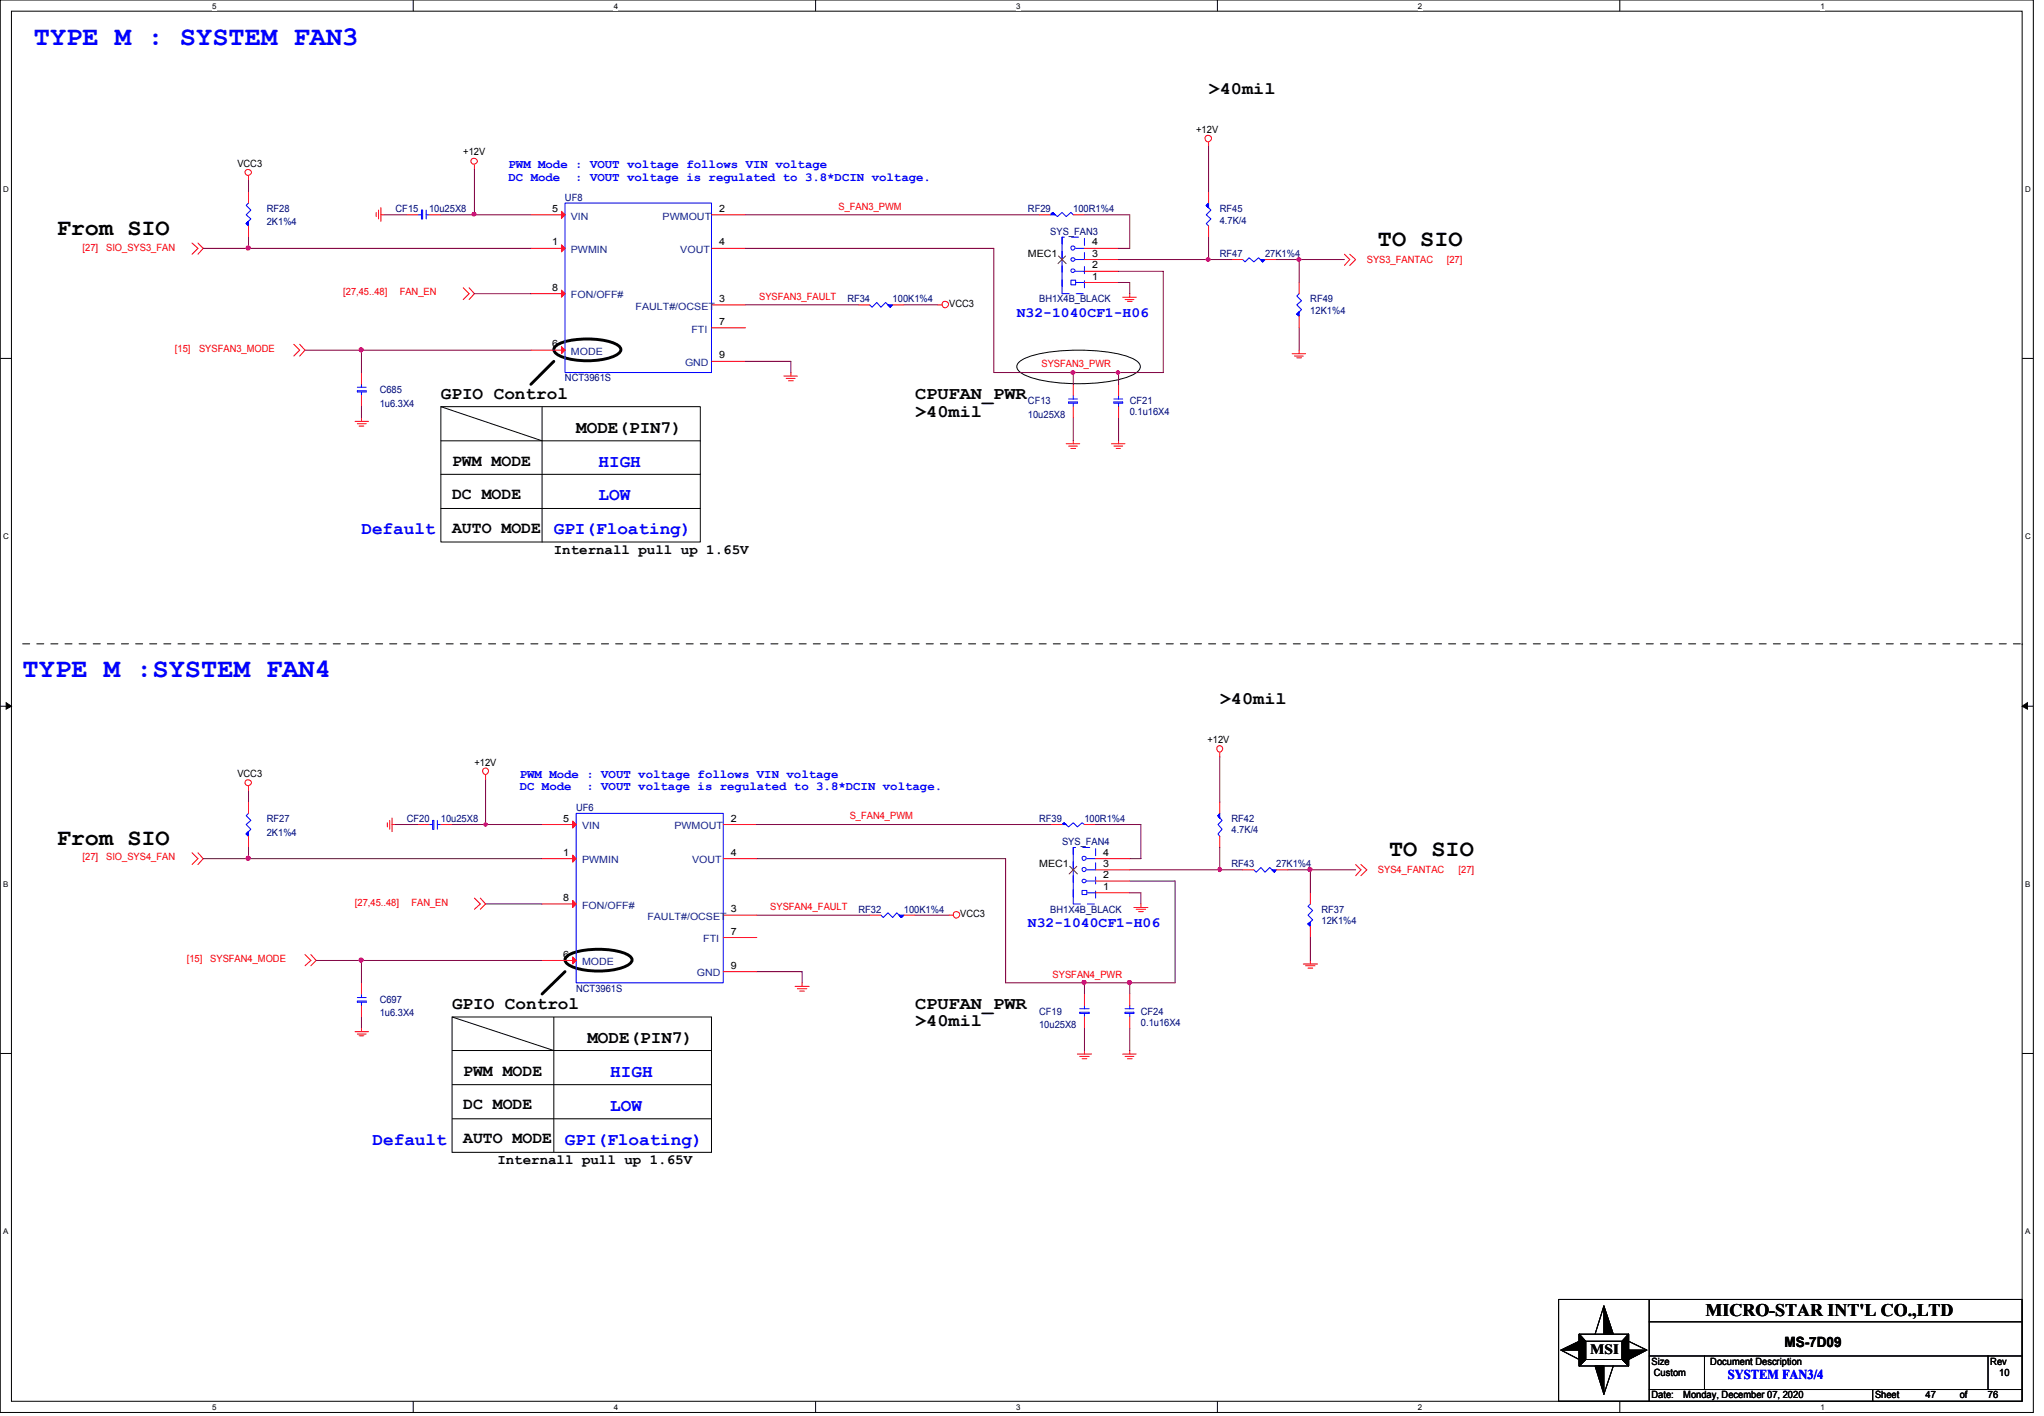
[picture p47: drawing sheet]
<svg xmlns="http://www.w3.org/2000/svg" width="294mm" height="204mm" viewBox="0 0 294 204" stroke-linecap="round" stroke-linejoin="round" font-family="sans-serif">
<defs><g id="words">
<g font-size="3.9" fill="#00f">
<text x="4.9" y="6.4">TYPE M : SYSTEM FAN3</text>
<text x="3.3" y="97.5">TYPE M :SYSTEM FAN4</text>
</g>
<g font-size="3.4">
<text x="8.2" y="33.8">From SIO</text>
<text x="198.3" y="35.4">TO SIO</text>
<text x="8.2" y="121.5">From SIO</text>
<text x="199.9" y="123.2">TO SIO</text>
</g>
<g font-size="2.5">
<text x="173.9" y="13.5">&gt;40mil</text>
<text x="63.5" y="57.4">GPIO Control</text>
<text x="131.7" y="57.4">CPUFAN_PWR</text>
<text x="131.7" y="59.9">&gt;40mil</text>
<text x="82.9" y="62.2">MODE(PIN7)</text>
<text x="175.6" y="101.3">&gt;40mil</text>
<text x="65.1" y="145.1">GPIO Control</text>
<text x="131.7" y="145.1">CPUFAN_PWR</text>
<text x="131.7" y="147.7">&gt;40mil</text>
<text x="84.5" y="150">MODE(PIN7)</text>
<text x="245.5" y="189.3">MICRO-STAR INT'L CO.,LTD</text>
</g>
<g font-size="2.5" fill="#00f">
<text x="86.1" y="67.1">HIGH</text>
<text x="86.1" y="72">LOW</text>
<text x="52" y="76.9">Default</text>
<text x="79.7" y="76.9">GPI(Floating)</text>
<text x="87.8" y="154.9">HIGH</text>
<text x="87.8" y="159.8">LOW</text>
<text x="53.6" y="164.7">Default</text>
<text x="81.3" y="164.7">GPI(Floating)</text>
</g>
<g font-size="2.4">
<text x="65.1" y="67">PWM MODE</text>
<text x="65.1" y="71.8">DC MODE</text>
<text x="65.1" y="76.7">AUTO MODE</text>
<text x="66.7" y="154.8">PWM MODE</text>
<text x="66.7" y="159.6">DC MODE</text>
<text x="66.7" y="164.5">AUTO MODE</text>
</g>
<g font-size="2" fill="#00f">
<text x="146.3" y="45.6">N32-1040CF1-H06</text>
<text x="148" y="133.3">N32-1040CF1-H06</text>
</g>
<g font-size="2">
<text x="79.7" y="79.7">Internall pull up 1.65V</text>
<text x="71.6" y="167.5">Internall pull up 1.65V</text>
<text x="228.9" y="194.7">MSI</text>
<text x="256.8" y="193.7">MS-7D09</text>
</g>
<text font-size="1.9" fill="#00f" x="248.7" y="198.4">SYSTEM FAN3/4</text>
<g font-size="1.8" fill="#00f">
<text x="73.2" y="24.2">PWM Mode : VOUT voltage follows VIN voltage</text>
<text x="73.2" y="26">DC Mode</text>
<text x="82.8" y="26">: VOUT voltage is regulated to 3.8*DCIN voltage.</text>
<text x="74.8" y="111.9">PWM Mode : VOUT voltage follows VIN voltage</text>
<text x="74.8" y="113.7">DC Mode</text>
<text x="84.4" y="113.7">: VOUT voltage is regulated to 3.8*DCIN voltage.</text>
</g>
<g font-size="1.4">
<text x="66.7" y="22.4">+12V</text>
<text x="172.2" y="19.1">+12V</text>
<text x="34.2" y="24">VCC3</text>
<text x="79.5" y="35.3">1</text>
<text x="79.5" y="30.5">5</text>
<text x="103.5" y="35.3">4</text>
<text x="103.5" y="30.5">2</text>
<text x="157.2" y="35.3">4</text>
<text x="79.5" y="41.8">8</text>
<text x="148" y="36.9">MEC1</text>
<text x="157.2" y="40.2">1</text>
<text x="157.2" y="38.6">2</text>
<text x="157.2" y="36.9">3</text>
<text x="103.5" y="43.4">3</text>
<text x="103.5" y="46.7">7</text>
<text x="136.6" y="44.2">VCC3</text>
<text x="79.5" y="50">6</text>
<text x="103.5" y="51.6">9</text>
<text x="173.8" y="106.9">+12V</text>
<text x="34.2" y="111.8">VCC3</text>
<text x="68.3" y="110.2">+12V</text>
<text x="81.1" y="118.2">5</text>
<text x="105.2" y="118.2">2</text>
<text x="81.1" y="123.1">1</text>
<text x="105.2" y="123.1">4</text>
<text x="149.6" y="124.7">MEC1</text>
<text x="158.8" y="124.7">3</text>
<text x="158.8" y="123.1">4</text>
<text x="81.1" y="129.6">8</text>
<text x="105.2" y="131.2">3</text>
<text x="138.2" y="131.9">VCC3</text>
<text x="158.8" y="128">1</text>
<text x="158.8" y="126.3">2</text>
<text x="81.1" y="137.8">6</text>
<text x="105.2" y="134.5">7</text>
<text x="105.2" y="139.4">9</text>
<text x="237.7" y="196.3">Size</text>
<text x="238" y="198">Custom</text>
<text x="246.2" y="196.3">Document Description</text>
<text x="286.5" y="196.3">Rev</text>
<text x="287.7" y="198">10</text>
<text x="237.7" y="201.2">Date:</text>
<text x="242.3" y="201.2">Monday, December 07, 2020</text>
<text x="269.9" y="201.2">Sheet</text>
<text x="277.2" y="201.2">47</text>
<text x="282.1" y="201.2">of</text>
<text x="286.1" y="201.2">76</text>
</g>
<g font-size="1.4" fill="#000080">
<text x="81.3" y="28.9">UF8</text>
<text x="38.4" y="30.5">RF28</text>
<text x="38.4" y="32.4">2K1%4</text>
<text x="56.9" y="30.5">CF15</text>
<text x="61.8" y="30.5">10u25X8</text>
<text x="148" y="30.5">RF29</text>
<text x="151.2" y="33.8">SYS_FAN3</text>
<text x="154.5" y="30.5">100R1%4</text>
<text x="175.6" y="30.5">RF45</text>
<text x="175.6" y="32.2">4.7K/4</text>
<text x="175.6" y="37">RF47</text>
<text x="182.1" y="37">27K1%4</text>
<text x="122" y="43.5">RF34</text>
<text x="128.5" y="43.5">100K1%4</text>
<text x="149.6" y="43.5">BH1X4B_BLACK</text>
<text x="188.6" y="43.5">RF49</text>
<text x="188.6" y="45.1">12K1%4</text>
<text x="54.6" y="56.6">C685</text>
<text x="54.6" y="58.5">1u6.3X4</text>
<text x="81.3" y="54.9">NCT3961S</text>
<text x="148" y="58.2">CF13</text>
<text x="162.6" y="58.2">CF21</text>
<text x="162.6" y="59.8">0.1u16X4</text>
<text x="148" y="60.1">10u25X8</text>
<text x="38.4" y="118.3">RF27</text>
<text x="58.5" y="118.3">CF20</text>
<text x="63.5" y="118.3">10u25X8</text>
<text x="82.9" y="116.7">UF6</text>
<text x="149.6" y="118.3">RF39</text>
<text x="156.1" y="118.3">100R1%4</text>
<text x="177.2" y="118.3">RF42</text>
<text x="177.2" y="119.9">4.7K/4</text>
<text x="38.4" y="120.2">2K1%4</text>
<text x="152.9" y="121.6">SYS_FAN4</text>
<text x="177.2" y="124.8">RF43</text>
<text x="183.7" y="124.8">27K1%4</text>
<text x="123.6" y="131.3">RF32</text>
<text x="130.1" y="131.3">100K1%4</text>
<text x="151.2" y="131.3">BH1X4B_BLACK</text>
<text x="190.2" y="131.3">RF37</text>
<text x="190.2" y="132.9">12K1%4</text>
<text x="82.9" y="142.7">NCT3961S</text>
<text x="54.6" y="144.3">C697</text>
<text x="54.6" y="146.2">1u6.3X4</text>
<text x="149.6" y="146">CF19</text>
<text x="149.6" y="147.9">10u25X8</text>
<text x="164.2" y="146">CF24</text>
<text x="164.2" y="147.6">0.1u16X4</text>
</g>
<g font-size="1.4" fill="#004080">
<text x="82.2" y="31.6">VIN</text>
<text x="95.4" y="31.6">PWMOUT</text>
<text x="82.2" y="36.4">PWMIN</text>
<text x="97.9" y="36.4">VOUT</text>
<text x="82.2" y="42.9">FON/OFF#</text>
<text x="91.5" y="44.5">FAULT#/OCSET</text>
<text x="99.5" y="47.8">FTI</text>
<text x="82.2" y="51.1">MODE</text>
<text x="98.6" y="52.7">GND</text>
<text x="83.8" y="119.3">VIN</text>
<text x="97.1" y="119.3">PWMOUT</text>
<text x="83.8" y="124.2">PWMIN</text>
<text x="99.6" y="124.2">VOUT</text>
<text x="83.8" y="130.7">FON/OFF#</text>
<text x="93.2" y="132.3">FAULT#/OCSET</text>
<text x="101.2" y="135.6">FTI</text>
<text x="83.8" y="138.9">MODE</text>
<text x="100.3" y="140.5">GND</text>
</g>
<g font-size="1.4" fill="#f00">
<text x="120.7" y="30.1">S_FAN3_PWM</text>
<text x="11.9" y="36.1">[27]</text>
<text x="15.3" y="36.1">SIO_SYS3_FAN</text>
<text x="196.7" y="37.8">SYS3_FANTAC</text>
<text x="208.2" y="37.8">[27]</text>
<text x="49.4" y="42.5">[27,45..48]</text>
<text x="57.5" y="42.5">FAN_EN</text>
<text x="109.3" y="43.1">SYSFAN3_FAULT</text>
<text x="25.2" y="50.6">[15]</text>
<text x="28.7" y="50.6">SYSFAN3_MODE</text>
<text x="149.9" y="52.8">SYSFAN3_PWR</text>
<text x="122.3" y="117.9">S_FAN4_PWM</text>
<text x="11.9" y="123.8">[27]</text>
<text x="15.3" y="123.8">SIO_SYS4_FAN</text>
<text x="198.3" y="125.6">SYS4_FANTAC</text>
<text x="209.9" y="125.6">[27]</text>
<text x="51.1" y="130.3">[27,45..48]</text>
<text x="59.2" y="130.3">FAN_EN</text>
<text x="110.9" y="130.9">SYSFAN4_FAULT</text>
<text x="26.9" y="138.4">[15]</text>
<text x="30.3" y="138.4">SYSFAN4_MODE</text>
<text x="151.5" y="140.6">SYSFAN4_PWR</text>
</g>
<g font-size="1.1">
<text x="30.5" y="1.3">5</text>
<text x="88.3" y="1.3">4</text>
<text x="146.3" y="1.3">3</text>
<text x="204.1" y="1.3">2</text>
<text x="262" y="1.3">1</text>
<text x=".5" y="27.6">D</text>
<text x="291.5" y="27.6">D</text>
<text x=".5" y="77.6">C</text>
<text x="291.5" y="77.6">C</text>
<text x=".5" y="127.6">B</text>
<text x="291.5" y="127.6">B</text>
<text x=".5" y="177.5">A</text>
<text x="291.5" y="177.5">A</text>
<text x="30.5" y="202.9">5</text>
<text x="88.3" y="202.9">4</text>
<text x="146.3" y="202.9">3</text>
<text x="204.1" y="202.9">2</text>
<text x="262" y="202.9">1</text>
</g>
</g></defs>
<path d="M0 0h292.7v203.2h-292.7zM1.6 1.6h289.4v200h-289.4z" fill="none" stroke="#000" stroke-width=".14"/>
<g fill="#fff">
<path d="M30.5 .3h.6v1.2h-.6z"/>
<path d="M30.5 201.9h.6v1.2h-.6z"/>
</g>
<path d="M59.5 0v1.6M59.5 201.6v1.6" fill="none" stroke="#000" stroke-width=".14"/>
<g fill="#fff">
<path d="M88.3 .3h.6v1.2h-.6z"/>
<path d="M88.3 201.9h.6v1.2h-.6z"/>
</g>
<path d="M117.4 0v1.6M117.4 201.6v1.6" fill="none" stroke="#000" stroke-width=".14"/>
<g fill="#fff">
<path d="M146.3 .3h.6v1.2h-.6z"/>
<path d="M146.3 201.9h.6v1.2h-.6z"/>
</g>
<path d="M175.2 0v1.6M175.2 201.6v1.6" fill="none" stroke="#000" stroke-width=".14"/>
<g fill="#fff">
<path d="M204.1 .3h.6v1.2h-.6z"/>
<path d="M204.1 201.9h.6v1.2h-.6z"/>
</g>
<path d="M233.1 0v1.6M233.1 201.6v1.6" fill="none" stroke="#000" stroke-width=".14"/>
<g fill="#fff">
<path d="M262 .3h.6v1.2h-.6z"/>
<path d="M262 201.9h.6v1.2h-.6z"/>
<path d="M.5 26.6h.7v1.3h-.7z"/>
<path d="M291.5 26.6h.7v1.3h-.7z"/>
<path d="M.5 76.5h.7v1.3h-.7z"/>
<path d="M291.5 76.5h.7v1.3h-.7z"/>
</g>
<path d="M0 51.6h1.6M291 51.6h1.7" fill="none" stroke="#000" stroke-width=".14"/>
<g fill="#fff">
<path d="M.5 126.6h.6v1.2h-.6z"/>
<path d="M291.5 126.6h.6v1.2h-.6z"/>
</g>
<path d="M0 101.6h1.6M.9 101.1l.7 .5-.7 .4zM291 101.6h1.7M291 101.6l.8-.5v.9z" fill="none" stroke="#000" stroke-width=".14"/>
<path d="M.9 101.1l.7 .5-.7 .4zM291 101.6l.8-.5v.9z" fill="#000"/>
<g fill="#fff">
<path d="M.5 176.5h.6v1.3h-.6z"/>
<path d="M291.5 176.5h.6v1.3h-.6z"/>
</g>
<g fill="none" stroke="#000" stroke-width=".14">
<path d="M63.5 58.5l14.5 4.9M63.5 58.5h37.3v19.5h-37.3zM78 58.5v19.5M146.8 52a11.9 11.9 0 0 1 5.6-1.5 26.7 26.7 0 0 1 10 .8 2.1 2.1 0 0 1 1.7 1.4 2.14 2.14 0 0 1-1.7 1.5 26.1 26.1 0 0 1-14.3 0 2.14 2.14 0 0 1-1.8-1.5l.2-.3zM63.5 63.4h37.3M63.5 68.2h37.3M63.5 73.2h37.3M0 151.6h1.6M65.1 151.1h37.3M65.1 156h37.3M65.1 146.3l14.6 4.8M65.1 146.3h37.3v19.5h-37.3z"/>
<path d="M79.7 146.3v19.5M291 151.6h1.7M65.1 161h37.3M224.3 186.9h66.7v14.7h-66.7zM224.7 194.2l2.6-1.2v1.2zM224.7 194.2l2.6 1.4M227.3 191.9l.9 1.1v2.6l-.9 .9zM227.3 191.9l.9 1.1M227.3 191.9h7.1v4.6h-7.1zM228.2 195.6l-.9 .9M228.2 193h5.3v2.6h-5.3zM229.6 196.5h1.2v4.1z"/>
<path d="M230.8 187.9l1.4 4h-1.4zM230.8 187.9l-1.2 4M232.2 196.5l-1.4 4.1M233.5 195.6l.9 .9M234.4 193l2.6 1.2M234.4 194.2h2.6l-2.6 1.4zM234.4 191.9v4.6l-.9-.9v-2.6zM234.4 191.9l-.9 1.1M237.4 199.9h53.6M237.4 195.1h53.6M237.4 190.2h53.6M237.4 186.9v14.7"/>
<path d="M245.3 195.1v4.8M269.5 199.9v1.7M286.1 195.1v4.8"/>
</g>
<path d="M79.7 52l-3.3 3.3M80.1 49.7a10.8 10.8 0 0 1 7.1-.7 3.4 3.4 0 0 1 2.1 1l.1 .3a1.74 1.74 0 0 1-1.5 1.1 11.7 11.7 0 0 1-7.4-.2l-.7-.6-.1-.3 .1-.3zM81.3 139.8l-3.3 3.2M81.7 137.5a10.8 10.8 0 0 1 7.1-.7 3.4 3.4 0 0 1 2.1 1l.1 .3a1.74 1.74 0 0 1-1.5 1.1 11.7 11.7 0 0 1-7.4-.2l-.7-.6-.1-.3 .1-.3z" fill="none" stroke="#000" stroke-width=".42"/>
<path d="M3.3 92.6h287.7M291 92.6h.1" fill="none" stroke="#000" stroke-width=".14" stroke-dasharray="1 1 1 1 1 1 1 1"/>
<g fill="none" stroke="#f00" stroke-width=".14">
<path d="M27.6 35l.9 .7-.9 .9M28.5 35l.7 .7-.7 .9M35.8 25.3v.7M54.1 30.6v.6M54.5 30.2v1.3M54.8 30.9h.5M54.8 29.9v1.9M68.3 23.7v.7M102.4 35.7h4.9M102.4 30.9h4.9M152.9 37.3h.1M156.1 39h4.9"/>
<path d="M156.1 37.3h4.9M156.1 35.7h4.9M173.9 20.5v.6M193.5 36.6l.8 .7-.8 .9M194.3 36.6l.8 .7-.8 .9M42.3 49.5l.8 .9-.8 .8M43.1 49.5l.8 .9-.8 .8M52 56.9v1.6M52 53.6v1.7M66.7 41.4l.8 .8-.8 .9M67.5 41.4l.8 .8-.8 .9M102.4 43.9h4.9"/>
<path d="M112.8 54.1h2M113.2 54.4h1.2M113.5 54.8h.7M113.8 53.6v.5M134.9 43.9h.7M156.1 40.6h4.9M161.6 42.8h1.9M161.9 43.1h1.3M162.3 43.4h.6M162.6 42.2v.6M186 50.9h1.9M186.3 51.2h1.3"/>
<path d="M186.6 51.5h.7M187 50.4v.5M51.1 60.6h1.9M51.4 61h1.3M51.7 61.3h.7M52 60.1v.5M153.5 63.8h1.9M153.8 64.2h1.3M154.1 64.5h.7M154.5 63.4v.4M160 63.8h1.9M160.3 64.2h1.3"/>
<path d="M160.7 64.5h.5M161 63.4v.4M35.8 113.1v.7M55.8 118.4v.6M56.1 118v1.3M56.4 118.6h.5M56.4 117.7v1.9M69.9 111.5v.7M175.6 108.3v.6M27.6 122.7l.9 .8-.9 .9M28.5 122.7l.7 .8-.7 .9M43.9 137.3l.8 .9-.8 .7"/>
<path d="M44.7 137.3l.8 .9-.8 .7M68.3 129.2l.8 .9-.8 .7M69.1 129.2l.8 .9-.8 .7M136.6 131.7h.6M163.2 130.6h2M163.5 130.8h1.4M163.9 131.2h.7M164.2 130.1v.5M187.6 138.7h2M187.9 138.9h1.4M188.3 139.3h.6M188.6 138.2v.5"/>
<path d="M195.1 124.4l.8 .7-.8 .9M195.9 124.4l.8 .7-.8 .9M51.1 148.4h1.9M51.4 148.8h1.3M51.7 149h.7M52 147.9v.5M114.4 141.9h2.1M114.8 142.2h1.3M115.1 142.6h.7M115.4 141.4v.5M155.1 151.6h2M155.4 152h1.4"/>
<path d="M155.7 152.3h.7M156.1 151.1v.5M161.6 151.6h1.9M161.9 152h1.3M162.3 152.3h.6M162.6 151.1v.5M162.6 146.3v1.6M162.6 143v1.7"/>
<circle cx="173.9" cy="19.9" r=".48"/>
<circle cx="35.7" cy="24.8" r=".45"/>
<circle cx="68.3" cy="23.2" r=".45"/>
<circle cx="136" cy="43.8" r=".48"/>
<circle cx="35.7" cy="112.6" r=".45"/>
<circle cx="69.9" cy="110.9" r=".45"/>
<circle cx="175.5" cy="107.7" r=".45"/>
<circle cx="137.7" cy="131.6" r=".48"/>
</g>
<g fill="#000">
<path d="M224.7 194.2l2.6-1.2v1.2zM230.8 187.9l1.4 4h-1.4zM234.4 194.2h2.6l-2.6 1.4zM229.6 196.5h1.2v4.1z"/>
<path d="M227.3 191.9l.9 1.1v2.6l-.9 .9z" fill-rule="evenodd"/>
<path d="M227.3 191.9l.9 1.1v2.6l-.9 .9z" fill-rule="evenodd"/>
<path d="M227.3 191.9l.9 1.1v2.6l-.9 .9z" fill-rule="evenodd"/>
<path d="M234.4 191.9v4.6l-.9-.9v-2.6z" fill-rule="evenodd"/>
<path d="M234.4 191.9v4.6l-.9-.9v-2.6z" fill-rule="evenodd"/>
<path d="M234.4 191.9v4.6l-.9-.9v-2.6z" fill-rule="evenodd"/>
</g>
<g fill="none" stroke="#00f" stroke-width=".14">
<path d="M81.3 29.2h21.1v24.4h-21.1zM152.9 34.1v8.1M154.8 39h1.3M154.8 37.3h1.3M154.8 35.7h1.3M51.4 55.7h1.3M51.4 56.2h1.3v.2h-1.3zM52 56.4v.5M52 55.3v.4M154.1 40.3h.7v.7h-.7zM154.8 40.6h1.3M161.9 145.1h1.3"/>
<path d="M161.9 145.6h1.3v.2h-1.3zM162.6 145.8v.5M162.6 144.7v.4"/>
<circle cx="154.4" cy="35.7" r=".31"/>
<circle cx="154.4" cy="39" r=".28"/>
<circle cx="154.4" cy="37.4" r=".28"/>
</g>
<path d="M152.9 34.1h3.2v8.1h-3.2z" fill="none" stroke="#fff" stroke-width=".14" stroke-dasharray="1 1 1 1 1 1 1 1"/>
<path d="M152.9 34.1h3.2v8.1h-3.2z" fill="none" stroke="#00f" stroke-width=".14" stroke-dasharray="1 1 1 1 1 1 1 1"/>
<path d="M152.4 36.8l1.1 1.1M153.4 36.8l-1.1 1.1" fill="none" stroke="#804000" stroke-width=".14"/>
<path d="M80.8 35.2l.5 .5-.5 .5z" fill="#f00"/>
<path d="M76.4 35.7h4.9M80.8 35.2l.5 .5-.5 .5z" fill="none" stroke="#f00" stroke-width=".14"/>
<path d="M80.8 41.7l.5 .5-.5 .6z" fill="#f00"/>
<path d="M76.4 42.2h4.9M80.8 41.7l.5 .5-.5 .6zM102.4 47.2h4.9" fill="none" stroke="#f00" stroke-width=".14"/>
<path d="M80.8 49.9l.5 .5-.5 .5z" fill="#f00"/>
<path d="M76.4 50.4h4.9M80.8 49.9l.5 .5-.5 .5z" fill="none" stroke="#f00" stroke-width=".14"/>
<path d="M80.8 30.4l.5 .5-.5 .5z" fill="#f00"/>
<path d="M76.4 30.9h4.9M80.8 30.4l.5 .5-.5 .5zM102.4 52h4.9M161 58.5v1.6M161 55.3v1.6M60.2 118.6h1.6M63.5 118.6h1.6M156.1 146.3v1.6M156.1 143v1.7" fill="none" stroke="#f00" stroke-width=".14"/>
<g fill="none" stroke="#00f" stroke-width=".14">
<path d="M125.2 43.9l.3 .3 .7-.7 .6 .7 .7-.7 .6 .7 .4-.3M160.3 57.4h1.3M160.3 57.8h1.3v.2h-1.3zM161 58v.5M161 56.9v.5M61.8 118.6h.5M62.3 118h.1v1.3h-.1zM62.9 118v1.3M62.9 118.6h.6M155.4 145.1h1.4M155.4 145.6h1.4v.2h-1.4zM156.1 145.8v.5"/>
<path d="M156.1 144.7v.4"/>
</g>
<path d="M127.8 43.9h.7l-.4 .3z" fill-rule="evenodd" fill="#00f"/>
<path d="M127.8 43.9h.7l-.4 .3zM180.5 125.1l.3 .4 .7-.7 .6 .7 .7-.7 .6 .7 .3-.4" fill="none" stroke="#00f" stroke-width=".14"/>
<path d="M123.6 43.9h1.6M128.5 43.9h1.6" fill="none" stroke="#f00" stroke-width=".14"/>
<path d="M183.1 125.1h.6l-.3 .4z" fill-rule="evenodd" fill="#00f"/>
<path d="M183.1 125.1h.6l-.3 .4zM188.6 130.1l-.3 .3 .6 .6-.6 .7 .6 .6-.6 .6 .3 .4" fill="none" stroke="#00f" stroke-width=".14"/>
<path d="M178.9 125.1h1.6M183.7 125.1h1.7" fill="none" stroke="#f00" stroke-width=".14"/>
<path d="M188.3 132.9l.3-.2v.6l-.3-.4 .3-.2z" fill-rule="evenodd" fill="#00f"/>
<path d="M173.9 29.2l-.3 .3 .7 .7-.7 .7 .7 .6-.7 .7 .3 .3M188.3 132.9l.3-.2v.6l-.3-.4 .3-.2z" fill="none" stroke="#00f" stroke-width=".14"/>
<path d="M188.6 133.3v1.6M188.6 128.4v1.7" fill="none" stroke="#f00" stroke-width=".14"/>
<path d="M173.6 29.5l.3-.3v.7z" fill-rule="evenodd" fill="#00f"/>
<path d="M173.6 29.5l.3-.3v.7zM187 42.2l-.4 .4 .7 .7-.7 .6 .7 .6-.7 .7 .4 .3" fill="none" stroke="#00f" stroke-width=".14"/>
<path d="M173.9 27.6v1.6M173.9 32.5v1.6" fill="none" stroke="#f00" stroke-width=".14"/>
<path d="M186.6 45.2l.4-.3v.6l-.4-.3 .4-.3z" fill-rule="evenodd" fill="#00f"/>
<path d="M186.6 45.2l.4-.3v.6l-.4-.3 .4-.3zM35.8 117l-.4 .4 .7 .6-.7 .6 .7 .7-.7 .7 .4 .3" fill="none" stroke="#00f" stroke-width=".14"/>
<path d="M187 45.5v1.7M187 40.6v1.6" fill="none" stroke="#f00" stroke-width=".14"/>
<path d="M35.4 120l.4-.4v.7l-.4-.3 .4-.4z" fill-rule="evenodd" fill="#00f"/>
<path d="M178.9 37.3l.3 .4 .6-.6 .7 .6 .6-.6 .6 .6 .4-.4M153.8 57.8h1.3v.2h-1.3zM153.8 57.4h1.3M154.5 58v.5M154.5 56.9v.5M35.4 120l.4-.4v.7l-.4-.3 .4-.4zM51.4 143.5h1.3M51.4 144h1.3v.2h-1.3zM52 144.2v.5M52 143v.5" fill="none" stroke="#00f" stroke-width=".14"/>
<path d="M154.5 58.5v1.6M154.5 55.3v1.6M35.8 115.4v1.6M35.8 120.3v1.6M52 144.7v1.6M52 141.4v1.6" fill="none" stroke="#f00" stroke-width=".14"/>
<path d="M181.5 37.3h.6l-.4 .4z" fill-rule="evenodd" fill="#00f"/>
<path d="M181.5 37.3h.6l-.4 .4zM152.9 118.6l.2-.2 .7 .6 .7-.6 .6 .6 .6-.6 .4 .2" fill="none" stroke="#00f" stroke-width=".14"/>
<path d="M177.3 37.3h1.6M182.1 37.3h1.6" fill="none" stroke="#f00" stroke-width=".14"/>
<path d="M153.1 118.4l.4 .2h-.6l.2-.2 .4 .2z" fill-rule="evenodd" fill="#00f"/>
<path d="M35.8 29.2l-.4 .3 .7 .7-.7 .7 .7 .6-.7 .7 .4 .3M60.2 30.9h.5M60.7 30.2h.1v1.3h-.1zM61.3 30.2v1.3M61.3 30.9h.5M153.1 118.4l.4 .2h-.6l.2-.2 .4 .2z" fill="none" stroke="#00f" stroke-width=".14"/>
<path d="M58.5 30.9h1.7M61.8 30.9h1.7M151.2 118.6h1.7M156.1 118.6h1.6" fill="none" stroke="#f00" stroke-width=".14"/>
<path d="M35.4 32.2l.4-.4v.7l-.4-.3 .4-.4z" fill-rule="evenodd" fill="#00f"/>
<path d="M35.4 32.2l.4-.4v.7l-.4-.3 .4-.4zM126.8 131.7l.3 .3 .7-.7 .7 .7 .6-.7 .7 .7 .3-.3" fill="none" stroke="#00f" stroke-width=".14"/>
<path d="M35.8 32.5v1.6M35.8 27.6v1.6" fill="none" stroke="#f00" stroke-width=".14"/>
<path d="M129.4 131.7h.7l-.3 .3z" fill-rule="evenodd" fill="#00f"/>
<path d="M151.2 30.9l.3-.3 .7 .6 .7-.6 .6 .6 .6-.6 .4 .3M129.4 131.7h.7l-.3 .3z" fill="none" stroke="#00f" stroke-width=".14"/>
<path d="M125.2 131.7h1.6M130.1 131.7h1.6" fill="none" stroke="#f00" stroke-width=".14"/>
<path d="M151.5 30.6l.3 .3h-.6l.3-.3 .3 .3z" fill-rule="evenodd" fill="#00f"/>
<g fill="none" stroke="#00f" stroke-width=".14">
<path d="M151.5 30.6l.3 .3h-.6l.3-.3 .3 .3zM82.9 117h21.2v24.4h-21.2zM154.5 121.9v8.2M155.7 128.1h.7v.6h-.7zM156.4 128.4h1.3M156.4 126.7h1.3M156.4 125.1h1.3M156.4 123.5h1.3"/>
<circle cx="156" cy="125.1" r=".31"/>
<circle cx="156" cy="123.5" r=".31"/>
<circle cx="156.1" cy="126.8" r=".28"/>
</g>
<path d="M149.6 30.9h1.6M154.5 30.9h1.6M104.1 118.6h4.8M104.1 131.7h4.8M104.1 123.5h4.8M154.5 125.1h.1M157.7 128.4h4.9M157.7 126.7h4.9M157.7 125.1h4.9M157.7 123.5h4.9" fill="none" stroke="#f00" stroke-width=".14"/>
<path d="M154.5 121.9h3.2v8.2h-3.2z" fill="none" stroke="#fff" stroke-width=".14" stroke-dasharray="1 1 1 1 1 1 1 1"/>
<path d="M154.5 121.9h3.2v8.2h-3.2z" fill="none" stroke="#00f" stroke-width=".14" stroke-dasharray="1 1 1 1 1 1 1 1"/>
<path d="M154 124.6l1.1 1.1M155 124.6l-1.1 1.1" fill="none" stroke="#804000" stroke-width=".14"/>
<path d="M82.4 123l.5 .5-.5 .5z" fill="#f00"/>
<path d="M78 123.5h4.9M82.4 123l.5 .5-.5 .5z" fill="none" stroke="#f00" stroke-width=".14"/>
<path d="M82.4 129.5l.5 .6-.5 .5z" fill="#f00"/>
<path d="M78 130.1h4.9M82.4 129.5l.5 .6-.5 .5zM104.1 134.9h4.8" fill="none" stroke="#f00" stroke-width=".14"/>
<path d="M82.4 137.7l.5 .5-.5 .5z" fill="#f00"/>
<path d="M78 138.2h4.9M82.4 137.7l.5 .5-.5 .5z" fill="none" stroke="#f00" stroke-width=".14"/>
<path d="M82.4 118.1l.5 .5-.5 .5z" fill="#f00"/>
<path d="M78 118.6h4.9M82.4 118.1l.5 .5-.5 .5zM104.1 139.8h4.8" fill="none" stroke="#f00" stroke-width=".14"/>
<path d="M175.6 117l-.3 .4 .6 .6-.6 .6 .6 .7-.6 .7 .3 .3" fill="none" stroke="#00f" stroke-width=".14"/>
<path d="M175.6 117v.7l-.3-.3 .3 .3-.3-.3z" fill-rule="evenodd" fill="#00f"/>
<path d="M175.6 117v.7l-.3-.3 .3 .3-.3-.3z" fill="none" stroke="#00f" stroke-width=".14"/>
<path d="M175.6 115.4v1.6M175.6 120.3v1.6" fill="none" stroke="#f00" stroke-width=".14"/>
<path d="M35.8 121.9v1.6h42.2" fill="none" stroke="#800040" stroke-width=".14"/>
<circle cx="35.7" cy="123.5" r=".31" fill="#f0f"/>
<circle cx="35.7" cy="123.5" r=".31" fill="none" stroke="#f0f" stroke-width=".14"/>
<path d="M65.1 118.6h4.8M108.9 118.6h42.3M164.2 118.6v4.9h-1.6M175.6 108.9v6.5M108.9 123.5h35.8M115.4 139.8v1.6M144.7 141.4h17.9v1.6M156.1 141.4v1.6M156.1 147.9v3.2M162.6 147.9v3.2" fill="none" stroke="#800040" stroke-width=".14"/>
<circle cx="156" cy="141.3" r=".31" fill="#f0f"/>
<circle cx="156" cy="141.3" r=".31" fill="none" stroke="#f0f" stroke-width=".14"/>
<path d="M157.7 118.6h6.5M175.6 121.9v3.2h-13" fill="none" stroke="#800040" stroke-width=".14"/>
<circle cx="175.5" cy="125.1" r=".28" fill="#f0f"/>
<circle cx="175.5" cy="125.1" r=".28" fill="none" stroke="#f0f" stroke-width=".14"/>
<path d="M188.6 134.9v3.3M195.1 125.1h-6.5v3.3" fill="none" stroke="#800040" stroke-width=".14"/>
<circle cx="188.5" cy="125.1" r=".31" fill="#f0f"/>
<circle cx="188.5" cy="125.1" r=".31" fill="none" stroke="#f0f" stroke-width=".14"/>
<path d="M144.7 123.5v17.9M162.6 126.7h6.5v14.7h-6.5M162.6 128.4h1.6v1.7M175.6 125.1h3.3M185.4 125.1h3.2" fill="none" stroke="#800040" stroke-width=".14"/>
<circle cx="162.5" cy="141.3" r=".31" fill="#f0f"/>
<circle cx="162.5" cy="141.3" r=".31" fill="none" stroke="#f0f" stroke-width=".14"/>
<path d="M56.9 118.6h3.3M69.9 118.6h8.1" fill="none" stroke="#800040" stroke-width=".14"/>
<path d="M69.7 118.5l.2-.1 .2 .2-.2 .3-.2-.1z" fill-rule="evenodd" fill="#f0f"/>
<path d="M69.7 118.5l.2-.1 .2 .2-.2 .3-.2-.1z" fill="none" stroke="#f0f" stroke-width=".14"/>
<path d="M35.8 34.1v1.6h40.6M35.8 113.8v1.6M69.9 112.2v6.4M29.2 123.5h6.6M108.9 139.8h6.5" fill="none" stroke="#800040" stroke-width=".14"/>
<circle cx="35.7" cy="35.7" r=".31" fill="#f0f"/>
<circle cx="35.7" cy="35.7" r=".31" fill="none" stroke="#f0f" stroke-width=".14"/>
<path d="M63.5 30.9h4.8M107.3 30.9h42.3M107.3 35.7h35.7M162.6 30.9v4.8h-1.6M173.9 21.1v6.5M113.8 52v1.6M143 53.6h18M154.5 53.6v1.7M161 53.6v1.7M154.5 60.1v3.3M161 60.1v3.3" fill="none" stroke="#800040" stroke-width=".14"/>
<circle cx="154.4" cy="53.6" r=".28" fill="#f0f"/>
<circle cx="154.4" cy="53.6" r=".28" fill="none" stroke="#f0f" stroke-width=".14"/>
<path d="M156.1 30.9h6.5M173.9 34.1v3.2h-12.9" fill="none" stroke="#800040" stroke-width=".14"/>
<circle cx="173.9" cy="37.4" r=".28" fill="#f0f"/>
<circle cx="173.9" cy="37.4" r=".28" fill="none" stroke="#f0f" stroke-width=".14"/>
<path d="M183.7 37.3h9.8M187 37.3v3.3M187 47.2v3.2" fill="none" stroke="#800040" stroke-width=".14"/>
<circle cx="187" cy="37.4" r=".28" fill="#f0f"/>
<circle cx="187" cy="37.4" r=".28" fill="none" stroke="#f0f" stroke-width=".14"/>
<path d="M143 35.7v17.9M161 39h6.4v14.6h-6.4M173.9 37.3h3.4M161 40.6h1.6v1.6" fill="none" stroke="#800040" stroke-width=".14"/>
<path d="M160.8 53.4h.3l.1 .2-.3 .2-.2-.2z" fill-rule="evenodd" fill="#f0f"/>
<path d="M160.8 53.4h.3l.1 .2-.3 .2-.2-.2z" fill="none" stroke="#f0f" stroke-width=".14"/>
<path d="M55.3 30.9h3.2M68.3 30.9h8.1" fill="none" stroke="#800040" stroke-width=".14"/>
<circle cx="68.3" cy="30.8" r=".28" fill="#f0f"/>
<circle cx="68.3" cy="30.8" r=".28" fill="none" stroke="#f0f" stroke-width=".14"/>
<g fill="none" stroke="#800040" stroke-width=".14">
<path d="M29.2 35.7h6.6M35.8 26v1.6M68.3 24.4v6.5M43.9 50.4h8.1M52 58.5v1.6M52 50.4v3.2M52 50.4h24.4M68.3 42.2h8.1M107.3 43.9h16.3M107.3 52h6.5M130.1 43.9h4.8M45.5 138.2h6.5"/>
<path d="M69.9 130.1h8.1M108.9 131.7h16.3M131.7 131.7h4.9"/>
</g>
<circle cx="52" cy="50.3" r=".31" fill="#f0f"/>
<circle cx="52" cy="50.3" r=".31" fill="none" stroke="#f0f" stroke-width=".14"/>
<path d="M78 138.2h-26v3.2M52 146.3v1.6" fill="none" stroke="#800040" stroke-width=".14"/>
<circle cx="52" cy="138.1" r=".31" fill="#f0f"/>
<circle cx="52" cy="138.1" r=".31" fill="none" stroke="#f0f" stroke-width=".14"/>
<circle cx="35.7" cy="123.5" r=".31" fill="#f0f"/>
<circle cx="35.7" cy="123.5" r=".31" fill="none" stroke="#f0f" stroke-width=".14"/>
<circle cx="156" cy="141.3" r=".31" fill="#f0f"/>
<circle cx="156" cy="141.3" r=".31" fill="none" stroke="#f0f" stroke-width=".14"/>
<circle cx="175.5" cy="125.1" r=".28" fill="#f0f"/>
<circle cx="175.5" cy="125.1" r=".28" fill="none" stroke="#f0f" stroke-width=".14"/>
<circle cx="188.5" cy="125.1" r=".31" fill="#f0f"/>
<circle cx="188.5" cy="125.1" r=".31" fill="none" stroke="#f0f" stroke-width=".14"/>
<circle cx="162.5" cy="141.3" r=".31" fill="#f0f"/>
<circle cx="162.5" cy="141.3" r=".31" fill="none" stroke="#f0f" stroke-width=".14"/>
<path d="M69.7 118.5l.2-.1 .2 .2-.2 .3-.2-.1z" fill-rule="evenodd" fill="#f0f"/>
<path d="M69.7 118.5l.2-.1 .2 .2-.2 .3-.2-.1z" fill="none" stroke="#f0f" stroke-width=".14"/>
<circle cx="35.7" cy="35.7" r=".31" fill="#f0f"/>
<circle cx="35.7" cy="35.7" r=".31" fill="none" stroke="#f0f" stroke-width=".14"/>
<circle cx="154.4" cy="53.6" r=".28" fill="#f0f"/>
<circle cx="154.4" cy="53.6" r=".28" fill="none" stroke="#f0f" stroke-width=".14"/>
<circle cx="173.9" cy="37.4" r=".28" fill="#f0f"/>
<circle cx="173.9" cy="37.4" r=".28" fill="none" stroke="#f0f" stroke-width=".14"/>
<circle cx="187" cy="37.4" r=".28" fill="#f0f"/>
<circle cx="187" cy="37.4" r=".28" fill="none" stroke="#f0f" stroke-width=".14"/>
<path d="M160.8 53.4h.3l.1 .2-.3 .2-.2-.2z" fill-rule="evenodd" fill="#f0f"/>
<path d="M160.8 53.4h.3l.1 .2-.3 .2-.2-.2z" fill="none" stroke="#f0f" stroke-width=".14"/>
<circle cx="68.3" cy="30.8" r=".28" fill="#f0f"/>
<circle cx="68.3" cy="30.8" r=".28" fill="none" stroke="#f0f" stroke-width=".14"/>
<circle cx="52" cy="50.3" r=".31" fill="#f0f"/>
<circle cx="52" cy="50.3" r=".31" fill="none" stroke="#f0f" stroke-width=".14"/>
<circle cx="52" cy="138.1" r=".31" fill="#f0f"/>
<circle cx="52" cy="138.1" r=".31" fill="none" stroke="#f0f" stroke-width=".14"/>
<use href="#words"/>
</svg>
